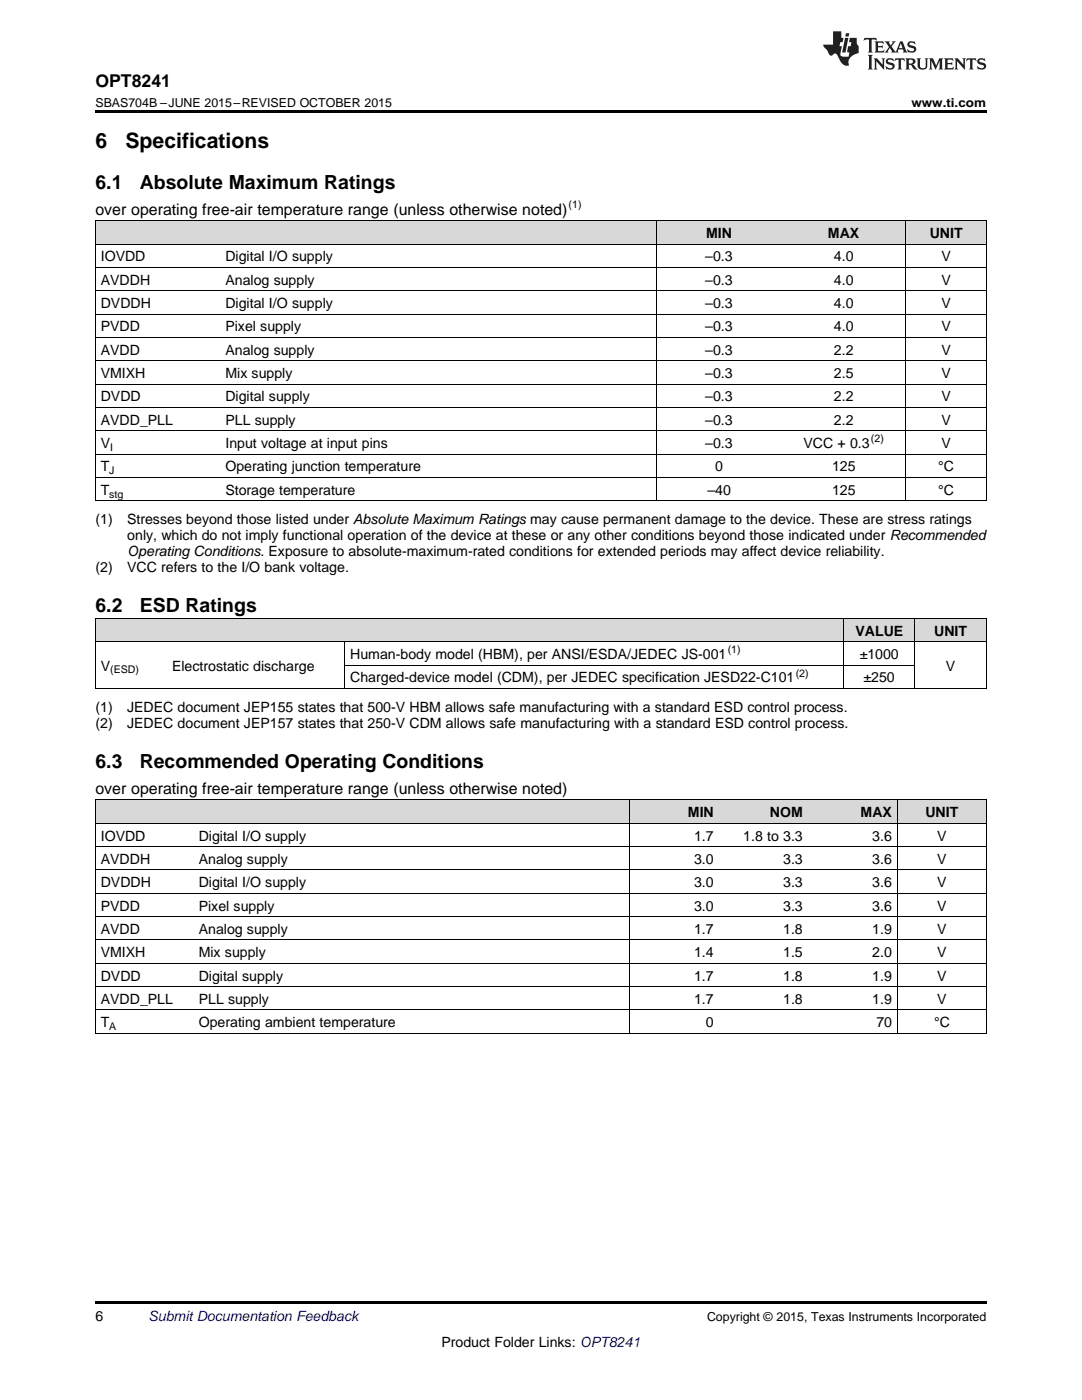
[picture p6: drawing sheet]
<svg xmlns="http://www.w3.org/2000/svg" width="216mm" height="279mm" viewBox="0 0 216 279" stroke-linecap="round" stroke-linejoin="round" font-family="sans-serif">
<defs><g id="words">
<g font-size="4.2">
<text x="19" y="29.6">6</text>
<text x="25" y="29.6">Specifications</text>
</g>
<g font-size="3.9">
<text x="19" y="37.7">6.1</text>
<text x="27.9" y="37.7">Absolute Maximum Ratings</text>
<text x="19" y="122.2">6.2</text>
<text x="27.9" y="122.2">ESD Ratings</text>
<text x="19" y="153.3">6.3</text>
<text x="27.9" y="153.3">Recommended Operating Conditions</text>
</g>
<text font-size="3.5" x="19" y="17.3">OPT8241</text>
<g font-size="3.2">
<text x="19" y="42.9">over operating free-air temperature range (unless otherwise noted)</text>
<text x="19" y="158.4">over operating free-air temperature range (unless otherwise noted)</text>
</g>
<g font-size="2.8">
<text x="140.9" y="47.5">MIN</text>
<text x="165.2" y="47.5">MAX</text>
<text x="185.5" y="47.5">UNIT</text>
<text x="20.1" y="52.2">IOVDD</text>
<text x="45" y="52.2">Digital I/O supply</text>
<text x="140.7" y="52.2">–0.3</text>
<text x="166.4" y="52.2">4.0</text>
<text x="187.9" y="52.2">V</text>
<text x="20.1" y="56.8">AVDDH</text>
<text x="45" y="56.8">Analog supply</text>
<text x="140.7" y="56.8">–0.3</text>
<text x="166.4" y="56.8">4.0</text>
<text x="187.9" y="56.8">V</text>
<text x="20.1" y="61.5">DVDDH</text>
<text x="45" y="61.5">Digital I/O supply</text>
<text x="140.7" y="61.5">–0.3</text>
<text x="166.4" y="61.5">4.0</text>
<text x="187.9" y="61.5">V</text>
<text x="20.1" y="66.1">PVDD</text>
<text x="20.1" y="70.8">AVDD</text>
<text x="45" y="66.1">Pixel supply</text>
<text x="45" y="70.8">Analog supply</text>
<text x="140.7" y="66.1">–0.3</text>
<text x="140.7" y="70.8">–0.3</text>
<text x="166.4" y="66.1">4.0</text>
<text x="166.4" y="70.8">2.2</text>
<text x="187.9" y="66.1">V</text>
<text x="187.9" y="70.8">V</text>
<text x="20.1" y="75.5">VMIXH</text>
<text x="45" y="75.5">Mix supply</text>
<text x="140.7" y="75.5">–0.3</text>
<text x="166.4" y="75.5">2.5</text>
<text x="187.9" y="75.5">V</text>
<text x="20.1" y="80.1">DVDD</text>
<text x="45" y="80.1">Digital supply</text>
<text x="140.7" y="80.1">–0.3</text>
<text x="166.4" y="80.1">2.2</text>
<text x="187.9" y="80.1">V</text>
<text x="20.1" y="84.8">AVDD_PLL</text>
<text x="20.1" y="89.4">V</text>
<text x="45" y="84.8">PLL supply</text>
<text x="45" y="89.4">Input voltage at input pins</text>
<text x="140.7" y="84.8">–0.3</text>
<text x="140.7" y="89.4">–0.3</text>
<text x="160.3" y="89.4">VCC + 0.3</text>
<text x="166.4" y="84.8">2.2</text>
<text x="187.9" y="84.8">V</text>
<text x="187.9" y="89.4">V</text>
<text x="20.1" y="94.1">T</text>
<text x="45" y="94.1">Operating junction temperature</text>
<text x="142.7" y="94.1">0</text>
<text x="166" y="94.1">125</text>
<text x="187.2" y="94.1">°C</text>
<text x="20.1" y="98.7">T</text>
<text x="45" y="98.7">Storage temperature</text>
<text x="141.1" y="98.7">–40</text>
<text x="166" y="98.7">125</text>
<text x="187.2" y="98.7">°C</text>
<text x="19" y="104.6">(1)</text>
<text x="25.4" y="104.6">Stresses beyond those listed under Absolute Maximum Ratings may cause permanent damage to the device. These are stress ratings</text>
<text x="25.4" y="107.8">only, which do not imply functional operation of the device at these or any other conditions beyond those indicated under Recommended</text>
<text x="25.4" y="110.9">Operating Conditions. Exposure to absolute-maximum-rated conditions for extended periods may affect device reliability.</text>
<text x="19" y="114.1">(2)</text>
<text x="25.4" y="114.1">VCC refers to the I/O bank voltage.</text>
<text x="69.9" y="131.5">Human-body model (HBM), per ANSI/ESDA/JEDEC JS-001</text>
<text x="170.7" y="126.9">VALUE</text>
<text x="171.6" y="131.5">±1000</text>
<text x="186.4" y="126.9">UNIT</text>
<text x="20.1" y="133.8">V</text>
<text x="34.3" y="133.8">Electrostatic discharge</text>
<text x="69.9" y="136.2">Charged-device model (CDM), per JEDEC specification JESD22-C101</text>
<text x="172.3" y="136.2">±250</text>
<text x="188.7" y="133.8">V</text>
<text x="19" y="142">(1)</text>
<text x="25.4" y="142">JEDEC document JEP155 states that 500-V HBM allows safe manufacturing with a standard ESD control process.</text>
<text x="19" y="145.2">(2)</text>
<text x="25.4" y="145.2">JEDEC document JEP157 states that 250-V CDM allows safe manufacturing with a standard ESD control process.</text>
<text x="20.1" y="167.7">IOVDD</text>
<text x="39.7" y="167.7">Digital I/O supply</text>
<text x="137.3" y="163.1">MIN</text>
<text x="138.5" y="167.7">1.7</text>
<text x="148.3" y="167.7">1.8 to 3.3</text>
<text x="153.6" y="163.1">NOM</text>
<text x="171.7" y="163.1">MAX</text>
<text x="174.1" y="167.7">3.6</text>
<text x="184.6" y="163.1">UNIT</text>
<text x="187" y="167.7">V</text>
<text x="20.1" y="172.4">AVDDH</text>
<text x="39.7" y="172.4">Analog supply</text>
<text x="138.5" y="172.4">3.0</text>
<text x="156.3" y="172.4">3.3</text>
<text x="174.1" y="172.4">3.6</text>
<text x="187" y="172.4">V</text>
<text x="20.1" y="177.1">DVDDH</text>
<text x="39.7" y="177.1">Digital I/O supply</text>
<text x="138.5" y="177.1">3.0</text>
<text x="156.3" y="177.1">3.3</text>
<text x="174.1" y="177.1">3.6</text>
<text x="187" y="177.1">V</text>
<text x="20.1" y="181.7">PVDD</text>
<text x="39.7" y="181.7">Pixel supply</text>
<text x="138.5" y="181.7">3.0</text>
<text x="156.3" y="181.7">3.3</text>
<text x="174.1" y="181.7">3.6</text>
<text x="187" y="181.7">V</text>
<text x="20.1" y="186.4">AVDD</text>
<text x="20.1" y="191">VMIXH</text>
<text x="39.7" y="186.4">Analog supply</text>
<text x="39.7" y="191">Mix supply</text>
<text x="138.5" y="186.4">1.7</text>
<text x="138.5" y="191">1.4</text>
<text x="156.3" y="186.4">1.8</text>
<text x="156.3" y="191">1.5</text>
<text x="174.1" y="186.4">1.9</text>
<text x="174.1" y="191">2.0</text>
<text x="187" y="186.4">V</text>
<text x="187" y="191">V</text>
<text x="20.1" y="195.7">DVDD</text>
<text x="39.7" y="195.7">Digital supply</text>
<text x="138.5" y="195.7">1.7</text>
<text x="156.3" y="195.7">1.8</text>
<text x="174.1" y="195.7">1.9</text>
<text x="187" y="195.7">V</text>
<text x="20.1" y="200.3">AVDD_PLL</text>
<text x="39.7" y="200.3">PLL supply</text>
<text x="138.5" y="200.3">1.7</text>
<text x="156.3" y="200.3">1.8</text>
<text x="174.1" y="200.3">1.9</text>
<text x="187" y="200.3">V</text>
<text x="20.1" y="205">T</text>
<text x="39.7" y="205">Operating ambient temperature</text>
<text x="140.9" y="205">0</text>
<text x="174.9" y="205">70</text>
<text x="186.4" y="205">°C</text>
<text x="19" y="263.6">6</text>
<text x="88.1" y="268.9">Product Folder Links: OPT8241</text>
</g>
<text font-size="2.8" fill="#0000c8" x="29.6" y="263.6">Submit Documentation Feedback</text>
<g font-size="2.5">
<text x="19" y="21.4">SBAS704B –JUNE 2015–REVISED OCTOBER 2015</text>
<text x="181.9" y="21.4">www.ti.com</text>
<text x="141.1" y="263.6">Copyright © 2015, Texas Instruments Incorporated</text>
</g>
<g font-size="2.1">
<text x="113.5" y="41.6">(1)</text>
<text x="22" y="90">I</text>
<text x="173.8" y="88.3">(2)</text>
<text x="21.8" y="94.7">J</text>
<text x="21.8" y="99.3">stg</text>
<text x="145.2" y="130.4">(1)</text>
<text x="22" y="134.4">(ESD)</text>
<text x="158.8" y="135">(2)</text>
<text x="21.8" y="205.6">A</text>
</g>
</g></defs>
<g fill="#d8d8d8">
<path d="M19 159.7h19.6v4.7h-19.6z"/>
<path d="M38.6 159.7h87.1v4.7h-87.1z"/>
<path d="M125.7 159.7h17.8v4.7h-17.8z"/>
<path d="M143.5 159.7h17.8v4.7h-17.8z"/>
<path d="M161.3 159.7h17.8v4.7h-17.8z"/>
<path d="M179.1 159.7h17.7v4.7h-17.7z"/>
<path d="M19 123.5h14.3v4.6h-14.3z"/>
<path d="M33.3 123.5h35.5v4.6h-35.5z"/>
<path d="M68.8 123.5h99.6v4.6h-99.6z"/>
<path d="M168.4 123.5h14.2v4.6h-14.2z"/>
<path d="M182.6 123.5h14.2v4.6h-14.2z"/>
<path d="M19 44.1h24.9v4.7h-24.9z"/>
<path d="M43.9 44.1h87.2v4.7h-87.2z"/>
<path d="M131.1 44.1h24.8v4.7h-24.8z"/>
<path d="M155.9 44.1h24.9v4.7h-24.9z"/>
<path d="M180.8 44.1h16v4.7h-16z"/>
</g>
<path d="M19 22h177.8v.5h-177.8zM19 137.4h.2zM68.7 137.4h.1zM168.3 137.4h.1zM182.5 137.4h.1zM196.7 137.4h.1zM19 206.2l.2 .1zM125.6 206.2l.1 .1zM179 206.2l.1 .1zM196.7 206.2l.1 .1zM19 259.7h177.8v.5h-177.8z" fill="#000"/>
<g fill="none" stroke="#000" stroke-width=".2">
<path d="M19 58h177.8M19 53.4h177.8M19 48.7h177.8M19 44.1h177.8M19.1 44.1v55.9M131 44.1v55.9M180.8 44.1v55.9M196.8 44.1v55.9M19 76.7h177.8M19 72h177.8M19 67.4h177.8M19 62.7h177.8"/>
<path d="M19 100h177.8M19 95.3h177.8M19 90.6h177.8M19 86h177.8M19 81.3h177.8M19 123.4h177.8v14M19 137.4h177.8M19 128.1h177.8M19.1 123.4v14M68.8 128.1v9.3M68.8 132.7h113.8M168.3 123.4v14"/>
<path d="M182.5 123.4v14M19 159.6h177.8M19.1 159.7v46.6M125.7 159.7v46.6M179 159.7v46.6M196.8 159.7v46.6M19 178.3h177.8M19 173.6h177.8M19 169h177.8M19 164.3h177.8M19 196.9h177.8M19 192.2h177.8"/>
<path d="M19 187.6h177.8M19 182.9h177.8M19 206.2h177.8M19 201.6h177.8"/>
</g>
<g fill="#231f20">
<path d="M172.5 7.6l-.1 .5 .4-.2h.6v.1v2.1l-.2 .4h.9l-.2-.4v-2.1l.1-.1h.5l.5 .2-.2-.5zM174.5 8.3l.2 .3v1.5l-.2 .4h1.8l.2-.6a1.04 1.04 0 0 1-1.3 .2v-.7h.6l.3 .2v-.6l-.3 .2h-.6v-.6l.8-.1 .4 .3-.2-.5zM176.5 8.3l.9 1.1-.9 1.1h.8l-.2-.2 .4-.7 .5 .7-.2 .2h1.5l-.2-.2 .2-.4h.9l.1 .4-.2 .2h1l-.3-.3-.7-1.9h-.5l-.9 2-.8-1 .9-1h-.8l.1 .3-.4 .5-.3-.6 .1-.2zM179.7 8.6l.4 1h-.7zM181.3 8.4a.63 .63 0 0 0-.2 .7 .63 .63 0 0 0 .6 .4l.6 .2 .1 .2a.75 .75 0 0 1-.7 .4 .75 .75 0 0 1-.6-.5l.1 .7 .1-.1a1.11 1.11 0 0 0 1.5-.6 1.13 1.13 0 0 0-1.2-.8l-.1-.4a1.04 1.04 0 0 1 1.2 .2l-.2-.5-.2 .1-.4-.2zM173.2 10.9l.2 .4v2.2l-.2 .4h1l-.3-.4v-2.2l.3-.4zM174.3 11.6l.3 .4v1.5l-.3 .4h.8l-.2-.4v-1.3l1.5 1.7v-1.9l.2-.4h-.7l.2 .4v.9l-1.1-1.3zM177 11.8a.62 .62 0 0 0-.2 .7 .62 .62 0 0 0 .6 .4l.6 .1 .1 .3a.76 .76 0 0 1-.7 .3 .76 .76 0 0 1-.7-.4l.2 .7 .1-.1a1.11 1.11 0 0 0 1.5-.6 1.13 1.13 0 0 0-1.2-.8l-.1-.4a1.04 1.04 0 0 1 1.2 .2l-.2-.6-.2 .1-.5-.1zM178.7 11.6l-.2 .6a.61 .61 0 0 1 .8-.3v1.6l-.2 .4h.9l-.2-.4v-1.6a.63 .63 0 0 1 .7 .3l-.1-.6zM180.6 11.6l.3 .4v1.5l-.3 .4h1l-.2-.2-.1-.8 .6 .2a.76 .76 0 0 0 1.2 .7l-1-1a.58 .58 0 0 0 .6-.5 .58 .58 0 0 0-.5-.6zM181.4 11.9h.1a.45 .45 0 0 1 .5 .1 .45 .45 0 0 1 .1 .5l-.8 .2zM182.9 11.6l.2 .2a2.17 2.17 0 0 0 .3 1.9 .99 .99 0 0 0 1.6-.6v-1.1l.2-.4h-.7l.2 .2a1.92 1.92 0 0 1-.2 1.8 .6 .6 0 0 1-.9-.5v-1.1l.2-.4zM185.4 11.6l.2 .4v1.5l-.2 .4h.7l-.2-.4v-1.4l.8 1.8 .8-1.8v1.4l-.2 .4h.9l-.2-.4v-1.5l.2-.4h-.8l-.6 1.5-.6-1.5zM188.4 11.6l.2 .4v1.5l-.2 .4h1.8l.1-.6a1.04 1.04 0 0 1-1.2 .1v-.6h.5l.4 .2v-.6l-.4 .2h-.5v-.7h.8l.3 .3-.1-.6zM190.5 11.6l.2 .4v1.5l-.2 .4h.7l-.2-.4v-1.3l1.5 1.7v-1.9l.2-.4h-.7l.2 .4v.9l-1.1-1.3zM192.9 11.6l-.1 .6a.61 .61 0 0 1 .7-.3l.1 1.6-.3 .4h1l-.3-.4 .1-1.6a.63 .63 0 0 1 .7 .3l-.1-.6zM195.2 11.8a.62 .62 0 0 0-.2 .7 .62 .62 0 0 0 .6 .4l.6 .1 .1 .3a.76 .76 0 0 1-.7 .3 .76 .76 0 0 1-.6-.4l.1 .7 .1-.1a1.11 1.11 0 0 0 1.6-.6 1.13 1.13 0 0 0-1.3-.8l-.1-.4a1.04 1.04 0 0 1 1.2 .2l-.1-.6-.2 .1-.5-.1z"/>
<path d="M166.2 6.3v2.6h-1.9v.4l.8 .9a.91 .91 0 0 0 1 .8 .56 .56 0 0 1 .5-.3 .56 .56 0 0 1 .5 .3l.4 .8a1.53 1.53 0 0 0 1.9 1.2 1.54 1.54 0 0 1 1-2.1l.9-.3v-1.4a1.52 1.52 0 0 1-.4-1.6h-1.3l-.2 .8h.5l-.2 .8h-.5l-.1 1v.2l.4 .1-.2 .8a1.93 1.93 0 0 1-1.6-.3l.3-1.8h-.5l.2-.8h.4l.2-.8h-.4v-1.3zM168.6 7.6l-.6 2.9h.7l.6-2.9zM168.8 6.6l-.1 .7h.6l.2-.7z"/>
</g>
<use href="#words"/>
</svg>
